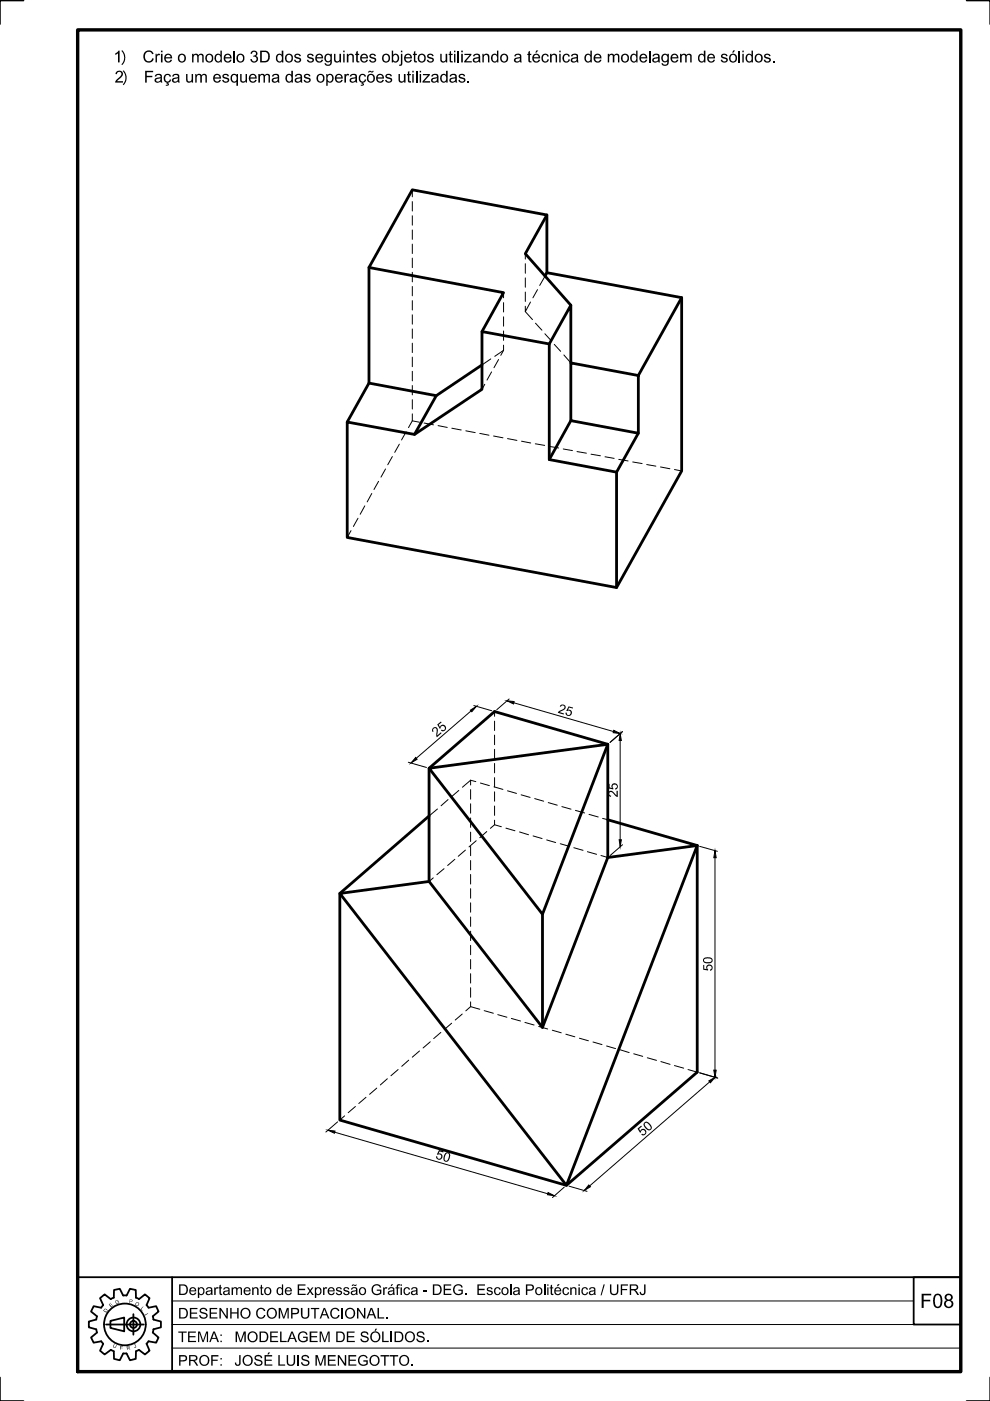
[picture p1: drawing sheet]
<svg xmlns="http://www.w3.org/2000/svg" width="210mm" height="297mm" viewBox="0 0 210 297" stroke-linecap="round" stroke-linejoin="round" font-family="sans-serif">
<!-- layer: Fol_Mrg_Ext -->
<path d="M5 .1h-5v5M204.9 .1h5v5M0 292v5h5M209.9 292v5h-5" fill="none" stroke="#000" stroke-width=".34"/>
<!-- layer: Fol_Mrg_Int -->
<path d="M16.5 6.3h187.2v284.5h-187.2z" fill="none" stroke="#000" stroke-width=".72"/>
<!-- layer: Ob_contorno -->
<g fill="none" stroke="#000" stroke-width=".59">
<path d="M78.2 56.7v24.5l-4.6 8.3M116 57.8l28.5 5.3v36.8l-13.8 24.7M116 45.6v12.2l-.4 .7M102.2 77.4l-9.7 6.5M116.5 72.9l-14.3-2.6v12.2l-14.3 9.6-14.3-2.6v24.4l57.1 10.7v-24.5l4.6-8.3M121 64.7l-9.6-10.9 4.6-8.2-28.6-5.4-9.2 16.5 28.6 5.3-4.6 8.3M121 76.9v-12.2l-4.5 8.2v24.5l14.2 2.7M121 76.9l14.3 2.7v12.2l-14.3-2.6zM144.5 63.1l-9.2 16.5M78.2 81.2l14.3 2.7-4.6 8.2M121 89.2l-4.5 8.2M91 173l-18.9 16.4v48.1l48 13.8 27.7-24v-48l-27.7 72-48-61.9 18.9-2.5 24 30.9 13.9-36"/>
<path d="M128.9 173.8l18.9 5.5-18.9 2.5M115 193.8l-24-30.9 37.9-5.1-13.9 36v24M128.9 181.8v-24l-24-6.9-13.9 12v24"/>
</g>
<!-- layer: Ob_oculta -->
<g fill="none" stroke="#000" stroke-width=".21">
<path d="M87.4 40.2v1.5M87.4 42.7v2M87.4 45.7v2M87.4 48.8v1.9M87.4 51.8v1.9M87.4 54.7v2.1M87.4 57.7v2.1M111.4 53.8v1.1M111.4 55.9v2M111.4 58.9v2M115.6 58.5l-1.2 2M87.4 60.7v2"/>
<path d="M87.4 63.7v2M87.4 66.7v2M87.4 69.8v1.9M87.4 72.8v1.9M87.4 75.7v2.1M87.4 78.7v2.1M104.1 76.1l-1.9 1.3M104.2 78.9l-.9 1.7M105.7 76.2l-1 1.8M106.8 62v1.1M106.8 64.2v2M106.8 67.2v2"/>
<path d="M106.8 70.2v2M106.8 73.2v1.1M106.8 74.3l-.6 1M106.8 74.3l-1.9 1.3M111.4 61.9v2M111.4 66.1l1.5 1.7M112.5 64l-1.1 2.1v-1.2M113.5 68.5l1.4 1.5M114 61.4l-1 1.7M115.5 70.8l1.4 1.4M117.5 73l1.4 1.5M119.5 75.3l1.5 1.6"/>
<path d="M81.7 99.4l-.9 1.8M83.2 96.8l-1 1.7M84.7 94.2l-1 1.7M86.1 91.6l-1 1.7M87.4 89.2l1.5 .3M87.4 89.2l-.8 1.5M87.4 81.7v2M87.4 84.7v2M87.4 87.7v1.5M89.9 89.7l2 .4M92.9 90.2l1.9 .4M95.8 90.8l2 .4"/>
<path d="M98.8 91.3l2 .4M101.7 91.9l2 .4M102.8 81.5l-.6 1M104.6 92.4l2 .4M107.6 93l2 .4M110.6 93.5l1.9 .4M113.5 94.1l2 .3M116.5 94.6l1.9 .4M119.4 95.2l2 .3M122.3 95.7l2 .4M125.3 96.3l2 .3M128.3 96.8l1.9 .4"/>
<path d="M131.2 97.4l2 .3M134.2 97.9l1.9 .4M137.1 98.5l2 .3M140 99l2 .4M143 99.6l1.5 .3M74.4 112.5l-.8 1.4M75.9 109.9l-1 1.7M77.3 107.3l-.9 1.7M78.8 104.6l-.9 1.8M80.3 102.1l-1 1.7M104.9 150.9v1M104.9 152.9v2"/>
<path d="M104.9 155.9v2M104.9 158.9v2M92.8 171.5l-1.8 1.5M95 169.5l-1.5 1.3M97.3 167.6l-1.5 1.3M99.8 165.4v1M99.8 167.4v2M99.8 170.4v2M99.8 173.4v2M99.8 176.4v2M99.8 179.4v2M99.8 165.4l-1.8 1.5"/>
<path d="M99.8 165.4l1.1 .3M101 178.3l-1.6 1.3M101.9 166l1.9 .6M103.2 176.3l-1.5 1.3M104.7 166.8l1.9 .6M104.9 161.9v2M104.9 164.9v2M104.9 167.9v2M104.9 170.9v2M104.9 173.9v1M104.9 174.9l-.9 .7M104.9 174.9l1.4 .4"/>
<path d="M107.3 175.6l1.9 .5M107.6 167.7l1.9 .5M110.2 176.4l1.9 .6M110.5 168.5l1.9 .6M113 177.2l1.9 .6M113.4 169.3l1.9 .6M115.9 178.1l1.9 .5M116.2 170.2l2 .5M118.8 178.9l1.9 .5M119.1 171l2 .6M121.7 179.7l1.9 .6M122 171.8l2 .6"/>
<path d="M124.9 172.7l1.9 .5M127.8 173.5l1.1 .3M91.9 186.1l-.9 .8M94.1 184.2l-1.5 1.2M96.4 182.2l-1.5 1.3M98.7 180.2l-1.5 1.4M99.8 182.4v2M99.8 185.4v2M99.8 188.4v2M99.8 191.4v2M99.8 194.4v2M99.8 197.4v2"/>
<path d="M124.5 180.6l2 .5M127.4 181.4l1.5 .4M93.5 218.9l-1.6 1.3M95.8 216.9l-1.6 1.4M98 215l-1.5 1.3M99.8 212.4v1l1.9 .6M99.8 200.4v2M99.8 203.4v2M99.8 206.4v2M99.8 209.4v2M99.8 213.4l-1 .9M102.7 214.3l1.9 .5"/>
<path d="M105.5 215.1l2 .6M108.4 215.9l2 .6M111.3 216.8l1.9 .5M114.2 217.6l1.9 .6M117.1 218.4l1.9 .6M120 219.3l1.9 .5M73.1 236.6l-1 .9M75.4 234.6l-1.6 1.3M77.6 232.6l-1.5 1.4M79.9 230.7l-1.5 1.3M82.1 228.7l-1.5 1.3M84.4 226.8l-1.5 1.3"/>
<path d="M86.7 224.8l-1.5 1.3M88.9 222.8l-1.5 1.3M91.2 220.9l-1.5 1.3M122.9 220.1l1.9 .6M125.7 220.9l1.9 .6M128.6 221.8l1.9 .5M131.5 222.6l1.9 .6M134.4 223.4l1.9 .6M137.2 224.3l2 .5M140.1 225.1l2 .6M143 225.9l1.9 .6M145.9 226.8l1.9 .5"/>
</g>
<!-- layer: Ob_cota -->
<g fill="none" stroke="#000" stroke-width=".21">
<path d="M99.9 150.7l-11.6 10.1M100.5 149.6l3.8 1.1M107.9 148.2l-2.6 2.3M108.9 149l21.1 6.1M131.5 157v21M132 155.1l-2.7 2.3M86.6 161.6l3.8 1.1M132 179.1l-2.6 2.3M148.3 179.4l3.8 1.1M151.6 181.8v45.1M71.6 237.9l-2.5 2.1M148.3 227.4l3.8 1.1"/>
<path d="M148.4 227.5l3.8 1.1M150.5 229.4l-25.5 22M71 240.1l45.1 13M119.6 251.7l-2.5 2.2M120.6 251.5l3.9 1.1"/>
</g>
<path d="M99.7 150.6l1.3-.8-1 1.1zM107.5 148.6l1.5 .1-.1 .6zM130.1 154.8l1.4 .7-1.5-.2zM131.5 155.5l.2 1.5h-.4zM88.1 160.6l.3 .4-1.2 .7zM131.3 178h.4l-.2 1.5zM151.6 180.4l.2 1.4h-.5zM69.6 239.6l1.4 .2-.1 .5zM150.3 229.2l1.3-.8-1 1.2zM151.3 226.9h.5l-.2 1.5zM116.2 252.8l1.4 .7-1.5-.2zM124.8 251.2l.4 .4-1.3 .8z" fill="#000" stroke="#000" stroke-width=".21"/>
<g fill="#000">
<path d="M92.7 153.6l.8-.6 .1 .1-.6 .6 .3 .5 .2-.4 .2-.1 .7 .2 .2 .3-.2 .6-.6 .3-.3-.2 .2-.2 .4 .1 .2-.2v-.4l-.2-.2a.43 .43 0 0 0-.5 0 .43 .43 0 0 0-.2 .4l-.1 .1zM91.7 154.5l.4-.3h.4l.3 .2-.1 1.5 .8-.6 .1 .1-1 .9-.1-.2 .1-1.4a.38 .38 0 0 0-.6-.3 .38 .38 0 0 0-.1 .7l-.2 .1-.1-.2zM118.8 149.5l.7-.1 .4 .4v.3l-.3 .4-.9 .5 .9 .3-.1 .2-1.3-.4 .3-.3 .9-.5a.38 .38 0 0 0 .1-.6 .38 .38 0 0 0-.6 .1h-.2zM120.6 149.8l.9 .2v.2l-.9-.2-.2 .5h.5l.3 .3v.7l-.3 .3h-.5l-.4-.3-.1-.4h.3l.1 .4a.43 .43 0 0 0 .6-.1 .43 .43 0 0 0 0-.5 .43 .43 0 0 0-.6-.1l-.2-.1zM129 166.2h.2v.7l.6 .2-.2-.3 .2-.5 .4-.2h.4l.4 .4-.1 .6-.5 .3v-.2l.4-.3v-.2l-.3-.3h-.4l-.2 .2 .1 .8-1-.2zM129 167.9l.2-.2h.5l1 .9v-.9h.3v1.3l-.5-.2-.9-.9-.3 .1-.1 .2v.3l.4 .2-.1 .2h-.3l-.3-.5zM149.1 204.6h.2v.8l.6 .1-.2-.5 .5-.5 .6 .1 .3 .4v.4l-.2 .3-.4 .1v-.2l.4-.3v-.3l-.2-.2h-.5l-.3 .3 .2 .7-1-.2zM135.2 239.3l.7-.6 .2 .1-.6 .5 .3 .5 .4-.5h.4l.3 .3 .1 .6-.2 .4-.4 .1-.4-.1 .1-.2h.1a.44 .44 0 0 0 .6-.3 .44 .44 0 0 0-.5-.5 .44 .44 0 0 0-.4 .5l-.2 .1zM93.1 243.8l1 .3-.1 .2-.8-.2-.2 .5h.5l.3 .4-.1 .6-.4 .3-.6-.1-.2-.4v-.3l.2 .1 .1 .4 .2 .1 .5-.3 .1-.3-.2-.3h-.8z"/>
<path d="M149.1 203.3l.5-.3h1.1l.3 .3 .1 .5-.4 .4h-1.2l-.4-.4zM149.4 203.3l-.1 .1a.65 .65 0 0 0 1 .6l.6-.2-.2-.5-.5-.1z"/>
<path d="M136.6 238l.6-.2 .7 .6 .3 .6-.3 .6h-.6l-.6-.5-.3-.6zM136.8 238.1l-.1 .4 .7 .8a.39 .39 0 0 0 .6-.1 .39 .39 0 0 0-.2-.5l-.6-.6z"/>
<path d="M94.4 244.5l.5-.2 .5 .4-.1 .9-.5 .7-.5-.1-.3-.3 .1-.8zM94.7 244.5l-.4 .7v.6a.46 .46 0 0 0 .5 .2 .46 .46 0 0 0 .3-.5l.1-.8z"/>
</g>
<!-- layer: Fol_Txt -->
<g fill="#000">
<path d="M24.4 11.3l.7-.6h.3v2.5h-.4v-1.9l-.5 .3zM25.7 10.8l.3-.1 .2 .2 .4 1.2-.1 .9-.5 .8-.3-.1 .5-.8 .1-.8-.2-.9zM24.6 15.4l.6-.4h.4l.4 .3 .1 .3-.1 .5-1.2 1.1h1.3v.3h-1.7l.2-.5 1.1-1.2v-.3l-.2-.2h-.5l-.2 .4h-.3zM26.2 14.9l.6 1.2v.9l-.6 1.1-.2-.2 .6-1.1-.1-.9-.5-.8zM30.8 15h1.7v.3h-1.4v.8h1.2v.3h-1.2v1.1h-.3zM30.6 11.1l.7-.4h.5l.5 .3 .3 .4-.4 .1-.3-.5h-.6l-.4 .2-.2 .5 .1 .7 .4 .5h.7l.4-.6 .3 .1-.3 .7-1 .2-.6-.3-.3-.7v-.8zM33 11.4h.2v.3l.4-.3h.3l-.1 .4a.4 .4 0 0 0-.4 0 .4 .4 0 0 0-.1 .5v.9h-.3zM34.8 16l.5-.4 .6 .1 .3 .3 .1 .2-.4 .1-.2-.4-.6 .2v.8l.3 .4a.45 .45 0 0 0 .6-.5l.3 .1-.1 .4-.6 .3a.36 .36 0 0 1 .2 .5 .36 .36 0 0 1-.6 .1v-.2l.4-.1-.3-.1v-.3l-.5-.4-.1-.8zM39.5 15.7h.3v1.1a.46 .46 0 0 0 .5 .5 .46 .46 0 0 0 .3-.6v-1h.3v1.8h-.3v-.3l-.4 .4-.5-.2-.2-.4zM40.7 11.4h.3v.3l.4-.3 .5 .1a.19 .19 0 0 0 .1 .2 .19 .19 0 0 0 .2-.2l.3-.1 .6 .1 .1 .3v1.4h-.3v-1.1a.38 .38 0 0 0-.4-.5 .38 .38 0 0 0-.4 .5v1.1h-.3v-1.2a.42 .42 0 0 0-.6-.3 .42 .42 0 0 0-.2 .6v.9h-.3zM41.4 15.7h.3v.2l.3-.3 .5 .1a.27 .27 0 0 0 .3 .2 .27 .27 0 0 0 .3-.2l.4-.1 .3 .3 .1 1.6h-.3v-1.3l-.2-.3h-.4l-.2 .3v1.3h-.3v-1.2a.4 .4 0 0 0-.6-.3 .4 .4 0 0 0-.2 .5v1h-.3zM47.2 15.9l.4-.3h.4l.3 .1 .3 .5h-.4v-.2l-.3-.1a.26 .26 0 0 0-.4 .2 .26 .26 0 0 0 .3 .3l.8 .3-.1 .6-.7 .3-.4-.1-.3-.4v-.1l.3-.1 .2 .4h.4a.26 .26 0 0 0 .3-.2 .26 .26 0 0 0-.3-.3l-.8-.4z"/>
<path d="M50.9 15.7h.3v1a.44 .44 0 0 0 .5 .6 .44 .44 0 0 0 .4-.6v-1h.3v1.8h-.3v-.3l-.5 .4-.5-.2-.2-.3zM53.3 11l.3-.3h.5l.5 .5v.4l-.4 .3 .4 .2 .1 .4-.1 .5-.4 .2h-.8l-.3-.6 .3-.1 .1 .3 .3 .2 .5-.1 .1-.3-.1-.5h-.6v-.3l.5-.2 .1-.4-.2-.2h-.4l-.3 .4h-.3zM54.8 15.7h.3v.2l.3-.3 .5 .1a.28 .28 0 0 0 .3 .2 .28 .28 0 0 0 .2-.2l.5-.1 .3 .4v1.5h-.3v-1.1a.4 .4 0 0 0-.4-.5 .4 .4 0 0 0-.3 .6v1h-.3l-.1-1.5-.1-.1-.4 .1-.2 .2v1.3h-.3zM62.4 11.7l.3-.3h.5l.4 .1 .2 .4h-.3l-.3-.3a.27 .27 0 0 0-.4 .1 .27 .27 0 0 0 .1 .4l.9 .3v.6l-.3 .2-.6 .1-.3-.1-.2-.4v-.1l.3-.1 .1 .3 .4 .1a.29 .29 0 0 0 .3-.3 .29 .29 0 0 0-.4-.2l-.6-.3zM64.6 15.8l.3-.2 .6 .1 .3 .5h-.3l-.3-.3a.28 .28 0 0 0-.5 .2 .28 .28 0 0 0 .4 .3l.7 .3-.1 .6-.7 .3-.4-.2-.2-.3v-.1l.3-.1 .1 .3 .4 .1a.31 .31 0 0 0 .4-.4 .31 .31 0 0 0-.4-.2l-.7-.3zM65.2 11.6l.2-.2h.6l.3 .1 .2 .4h-.3l-.2-.2-.2-.1a.28 .28 0 0 0-.4 .3 .28 .28 0 0 0 .4 .2l.7 .3v.6l-.5 .3-.5-.1-.4-.4 .3-.2a.41 .41 0 0 0 .4 .4 .41 .41 0 0 0 .4-.4l-.9-.3-.2-.3zM70.8 11.4h.3v1.3l.4 .3 .5-.3v-1.3h.3v1.8h-.3v-.2l-.3 .2-.4 .1-.4-.3zM73 15.7h.3v.2l.3-.3 .4 .1-.1 .3a.42 .42 0 0 0-.5 .5v1h-.4zM73.5 11.4h.3v.3l.5-.3 .5 .1 .2 .3v1.4h-.3v-1.2a.44 .44 0 0 0-.5-.3 .44 .44 0 0 0-.3 .6v.9h-.4zM75.5 11l.4-.2v.6h.3v.3h-.3v1.2h.3v.3h-.5l-.2-.3v-1.2h-.2v-.3h.2zM76.2 16l.5-.4 .6 .1 .3 .3v.2l-.3 .1-.3-.4h-.3l-.3 .3v.6l.2 .4 .4 .1 .2-.1 .1-.4 .3 .1-.3 .5-.4 .2a.3 .3 0 0 1 .3 .4 .3 .3 0 0 1-.5 .2h-.2v-.2h.3l.1-.2h-.3l.1-.3-.3-.1-.3-.5zM78.4 11.6l.3-.2h.5l.3 .1 .2 .4h-.3l-.3-.3a.27 .27 0 0 0-.4 .1 .27 .27 0 0 0 .2 .4l.5 .1 .4 .3-.1 .5-.5 .3-.7-.1-.2-.5 .3-.1 .1 .3 .3 .1a.33 .33 0 0 0 .5-.3 .33 .33 0 0 0-.5-.3l-.6-.2z"/>
<path d="M81.8 15.8l.4-.2 .6 .1 .3 .5h-.3l-.3-.3a.28 .28 0 0 0-.5 .2 .28 .28 0 0 0 .4 .3l.7 .3-.1 .6-.7 .3-.4-.2-.2-.3v-.1l.3-.1 .2 .4h.3a.31 .31 0 0 0 .3-.3 .31 .31 0 0 0-.4-.3l-.6-.2-.1-.4zM84.5 15.7h.3v1.1a.44 .44 0 0 0 .5 .5 .44 .44 0 0 0 .3-.6v-1h.4v1.8h-.3v-.3l-.4 .3h-.5l-.3-.5zM86.5 15.2l.3-.1v.6h.3v.2h-.3v1.2l.3 .1 .1 .3h-.2a.42 .42 0 0 1-.5-.5v-1.1h-.2v-.2h.2zM87.8 11l.3-.2v.6h.3v.3h-.3v1.1v.1h.3v.3h-.2a.39 .39 0 0 1-.4-.1 .39 .39 0 0 1 0-.4v-1h-.3v-.3h.3zM89.7 15.7h1.4v.2l-1.1 1.4 1.2-.1v.3h-1.6v-.2l1.1-1.4h-1zM90.6 11.6l.3-.2h.5l.3 .1 .2 .4h-.2l-.4-.3a.26 .26 0 0 0-.4 .1 .26 .26 0 0 0 .2 .4l.8 .3v.6l-.3 .2-.5 .1-.3-.1-.3-.4v-.1l.3-.1 .3 .4h.4a.28 .28 0 0 0 .2-.4 .28 .28 0 0 0-.4-.1l-.7-.4zM93.3 11.4h.3v1.3l.4 .3 .5-.3v-1.3h.3v1.8h-.3v-.2l-.3 .2-.4 .1-.4-.3zM95.3 11l.3-.2v.6h.4v.3h-.4v1.2h.4v.3h-.2a.39 .39 0 0 1-.4-.1 .39 .39 0 0 1-.1-.4v-1h-.2v-.3h.2zM97.4 15.8l.3-.2 .6 .1 .3 .5h-.3v-.2l-.3-.1a.27 .27 0 0 0-.5 .2 .27 .27 0 0 0 .4 .3l.7 .3v.6l-.8 .3-.3-.1-.3-.4v-.1l.3-.1 .1 .3 .4 .1a.32 .32 0 0 0 .3-.4 .32 .32 0 0 0-.4-.2l-.6-.3zM99.1 17.1h.4v.4h-.4zM98.5 11.4h1.4v.2l-1.1 1.4h1.2v.2h-1.6v-.2l1.2-1.3h-1.1zM102.3 11.4h.2v.3l.5-.3h.4l.3 .2 .1 1.6h-.3l-.1-1.3-.3-.3-.5 .3v1.3h-.3z"/>
<path d="M112 11l.4-.2v.6h.2v.3h-.2v1.2h.2l.1 .3h-.3a.41 .41 0 0 1-.4-.5v-1h-.2v-.3h.2zM115 11.7l.5-.3 .5 .1 .2 .2 .1 .3h-.3l-.1-.3h-.5l-.3 .4v.6l.4 .3h.4l.2-.4h.3l-.3 .6-.7 .1-.4-.2-.2-.5zM116.6 11.4h.3v.3l.4-.3 .6 .1 .2 .3v1.4h-.3v-1.2a.44 .44 0 0 0-.5-.3 .44 .44 0 0 0-.3 .6v.9h-.4zM119.5 11.6l.5-.2h.4l.4 .5-.3 .1a.52 .52 0 0 0-.7-.3 .52 .52 0 0 0-.2 .7l.1 .4 .2 .2a.41 .41 0 0 0 .5 0 .41 .41 0 0 0 .1-.4h.3v.2l-.4 .4h-.8l-.3-.7zM128.9 11.4h.3v.3l.4-.3 .4 .1a.19 .19 0 0 0 .2 .2 .19 .19 0 0 0 .2-.2l.5-.1 .3 .2 .1 1.6h-.3v-1.1a.38 .38 0 0 0-.4-.5 .38 .38 0 0 0-.3 .5v1.1h-.4v-1.2a.41 .41 0 0 0-.5-.3 .41 .41 0 0 0-.2 .6v.9h-.3zM144.2 11.4h.3v.3l.2-.3h.4l.4 .3 .5-.3 .5 .1 .1 .2v1.5h-.3v-1.1a.39 .39 0 0 0-.4-.4 .39 .39 0 0 0-.3 .5v1h-.3v-1.1a.37 .37 0 0 0-.3-.5 .37 .37 0 0 0-.4 .3l-.1 1.3h-.3zM152.9 11.7l.3-.3h.5l.4 .1 .2 .4h-.3l-.4-.3a.26 .26 0 0 0-.4 .1 .26 .26 0 0 0 .3 .4l.8 .3-.1 .6-.3 .2-.5 .1-.3-.1-.3-.4v-.1l.3-.1 .1 .3 .5 .1a.29 .29 0 0 0 .3-.3 .29 .29 0 0 0-.4-.2l-.7-.4zM162.2 11.5l.8-.1 .4 .5h-.3l-.2-.2-.2-.1a.3 .3 0 0 0-.4 .3 .3 .3 0 0 0 .5 .2l.5 .3 .1 .4-.2 .4-.7 .1-.3-.1-.3-.5 .4-.1v.3l.3 .1a.32 .32 0 0 0 .5-.2 .32 .32 0 0 0-.4-.4l-.6-.2-.1-.3zM163.9 12.9h.4v.3h-.4z"/>
<path d="M32.9 15.9l.5-.3h.5l.4 .3 .1 1.5-.3 .1-.1-.2-.5 .3-.5-.1-.2-.3 .1-.5 .9-.3a.28 .28 0 0 0 .2-.4 .28 .28 0 0 0-.4-.1h-.3l-.2 .3h-.3zM33.2 16.8a.38 .38 0 0 0 .2 .5 .38 .38 0 0 0 .5-.2l.1-.1a.21 .21 0 0 0 0-.3 .21 .21 0 0 0-.3 0z"/>
<path d="M34.1 11.4h.4v1.8h-.4zM34.1 10.7h.4v.4h-.4z"/>
<path d="M35 11.7l.5-.3 .7 .2 .3 .8h-1.4l.2 .5 .3 .1 .4-.1 .2-.3 .3 .1-.3 .4-.7 .2-.5-.4-.2-.5zM35.3 11.8l-.2 .3h1.1l-.3-.4z"/>
<path d="M36.6 15.9l.5-.3 .8 .2 .2 1.6-.3 .1-.1-.2-.5 .3-.5-.1-.3-.4 .2-.4 .9-.3a.29 .29 0 0 0 .2-.4 .29 .29 0 0 0-.4-.1h-.3l-.2 .3h-.3zM36.9 16.8a.4 .4 0 0 0 .2 .5 .4 .4 0 0 0 .5-.3l.1-.4z"/>
<path d="M37.7 12.3a.92 .92 0 0 1 1.8 0 .92 .92 0 0 1-1.8 0zM38.3 11.7l-.2 .3v.6l.2 .3 .4 .1 .4-.4v-.6l-.4-.4z"/>
<path d="M43.5 12.3a.92 .92 0 0 1 1.8 0 .92 .92 0 0 1-1.8 0zM44 11.8l-.1 .3v.6l.3 .3h.3l.4-.3v-.7l-.4-.4z"/>
<path d="M45.3 16l.5-.4 .7 .2 .3 .4 .1 .5h-1.4v.1l.5 .5 .4-.1 .1-.3 .4 .1-.2 .3-.6 .3-.5-.2-.4-.7zM45.8 15.9l-.3 .5h1l-.1-.4z"/>
<path d="M45.8 11.5l.6-.1 .3 .2v-.9h.3v2.5h-.2v-.2l-.3 .2-.4 .1-.5-.4-.1-.7zM45.9 11.8l-.1 .9 .3 .3h.4l.3-.5-.1-.6-.3-.3z"/>
<path d="M47.6 11.7l.5-.3 .7 .1 .2 .3 .1 .6h-1.3v.2l.4 .4 .4-.1 .2-.3 .3 .1-.1 .3-.5 .3-.7-.1-.4-.8zM47.9 11.8l-.1 .3h1l-.3-.4z"/>
<path d="M49 15.9l.4-.3h.4l.3 .3 .1-.2h.3v2.5h-.4v-.9l-.5 .3-.6-.5-.1-.5zM49.5 15.9l-.3 .4v.5l.1 .3 .4 .2 .4-.3 .1-.6-.3-.5z"/>
<path d="M50.1 12.3a.93 .93 0 0 1 1.8 0 .93 .93 0 0 1-1.8 0zM50.6 11.8l-.1 .3v.6l.3 .3h.3l.4-.3v-.7l-.4-.4z"/>
<path d="M52.9 16l.5-.4 .7 .2 .3 .4v.5h-1.3v.2l.5 .4 .3-.1 .2-.3 .3 .1v.2l-.5 .3-.8-.1-.4-.7zM53.3 15.9l-.2 .5h1l-.2-.4z"/>
<path d="M55.2 10.7h1.2l.6 .5 .2 .3v.9l-.5 .7-1.5 .1zM55.5 11v1.9h1l.4-.6-.1-.9-.5-.4z"/>
<path d="M57.7 15.9l.6-.3h.5l.3 .3 .2 1.6h-.3l-.1-.2-.6 .3-.6-.3v-.6l.2-.2 .7-.1a.26 .26 0 0 0 .3-.2 .26 .26 0 0 0-.3-.3h-.5l-.1 .3h-.3zM58.1 16.7l-.1 .1a.39 .39 0 0 0 .3 .5 .39 .39 0 0 0 .5-.3 .23 .23 0 0 0 .1-.4 .23 .23 0 0 0-.4 .1z"/>
<path d="M58.8 11.5l.6-.1 .3 .2v-.9h.4v2.5h-.3v-.2l-.3 .2-.4 .1-.5-.4-.1-.9zM59.1 11.7l-.3 .4v.5l.2 .3 .4 .1 .3-.3 .1-.6-.3-.4z"/>
<path d="M60.4 12.3a.91 .91 0 0 1 1.8 0 .91 .91 0 0 1-1.8 0zM60.9 11.8l-.2 .3 .1 .6 .3 .3h.3l.4-.3v-.7l-.4-.4z"/>
<path d="M60.7 15.9l.4-.3h.4l.3 .3v-.9h.3v2.5h-.3v-.2l-.6 .3-.5-.4-.2-.5zM61.1 15.9l-.2 .3-.1 .6 .2 .4 .4 .1 .4-.3v-.6l-.2-.5z"/>
<path d="M62.6 16l.5-.4 .8 .2 .2 .4v1.3h-.3v-.2l-.6 .3-.4-.1-.3-.2v-.5l.2-.2 .8-.2a.29 .29 0 0 0 .2-.4 .29 .29 0 0 0-.5-.1h-.2l-.2 .3h-.3zM62.9 16.7a.38 .38 0 0 0 .2 .6 .38 .38 0 0 0 .5-.2l.1-.1a.24 .24 0 0 0 0-.3 .24 .24 0 0 0-.3 0z"/>
<path d="M67.1 16.6a.92 .92 0 0 1 1.8 0 .92 .92 0 0 1-1.8 0zM67.6 16l-.2 .3 .1 .7 .2 .3h.5l.3-.5v-.6l-.4-.3z"/>
<path d="M67.1 11.6l.7-.2 .6 .3 .1 .7h-1.4l.2 .4 .3 .2h.3l.3-.4 .3 .1-.2 .4-.8 .2-.5-.3-.2-.9zM67.4 11.7l-.2 .4h1l-.2-.4z"/>
<path d="M69.2 15.7h.2v.2l.4-.3 .5 .1 .2 .2 .2 .5v.7l-.4 .4-.4 .1-.4-.3v.9h-.3zM69.7 15.9l-.3 .6 .1 .5a.53 .53 0 0 0 .8 .1 .53 .53 0 0 0 .1-.7l-.3-.5z"/>
<path d="M69 11.6l.4-.2 .7 .2v-.2h.3v2l-.2 .3-.4 .3h-.5l-.3-.2-.2-.4 .7 .3a.55 .55 0 0 0 .6-.7l-.4 .2-.7-.1-.3-.7zM69.3 11.8l-.2 .3v.6l.2 .2 .4 .1 .4-.4-.1-.7-.3-.3z"/>
<path d="M71.2 16l.4-.4 .8 .2 .2 .4 .1 .5h-1.4v.2l.5 .4 .4-.1 .1-.3 .4 .1-.1 .2-.4 .3-.8-.1-.4-.7zM71.6 15.9l-.3 .5h1l-.1-.4z"/>
<path d="M72.8 11.4h.3v1.8h-.3zM72.8 10.7h.3v.4h-.3z"/>
<path d="M74.2 16l.6-.4 .7 .1 .2 .4 .1 1.4h-.4v-.2l-.6 .3-.6-.3-.1-.5 .2-.2 .8-.2a.28 .28 0 0 0 .2-.4 .28 .28 0 0 0-.4-.1h-.3l-.1 .3h-.3zM74.5 16.9a.46 .46 0 0 0 .5 .4 .46 .46 0 0 0 .4-.6v-.1z"/>
<path d="M76.6 11.6l.3-.2h.4l.6 .3 .1 .7h-1.3l.1 .4 .3 .2h.4l.2-.4 .3 .1-.3 .5-.7 .1-.5-.4-.1-.8zM76.9 11.7l-.2 .4h1l-.2-.4z"/>
<path d="M78 15.9l.4-.3h.5l.5 .4 .1 .7-.3 .6-.7 .3-.6-.4-.1-1zM78.4 15.9l-.3 .5v.6l.3 .3h.5l.3-.5-.1-.6-.3-.3zM78.2 15.1h.8l.2-.1-.2 .4h-.2a.27 .27 0 0 0-.3-.2 .27 .27 0 0 0-.2 .2h-.2z"/>
<path d="M79.9 15.9l.5-.3 .5 .1 .3 .2 .2 .8h-1.3l.1 .4 .3 .2 .4-.1 .2-.3 .3 .1-.3 .4-.6 .2-.6-.3-.1-.4zM80.3 16l-.2 .4h1l-.2-.5z"/>
<path d="M81.2 11.7l.2-.2 .6-.1 .6 .4 .1 .5-.2 .8-.8 .2-.5-.3-.2-.6zM81.4 11.8l-.1 .3 .1 .8 .3 .1 .5-.1 .2-.3-.1-.7-.3-.3z"/>
<path d="M83.1 10.7h.3v.9l.6-.2 .5 .4 .1 .9-.5 .5-.4 .1-.3-.3v.2h-.3zM83.6 11.7l-.2 .4v.5l.2 .3a.66 .66 0 0 0 .7-.3 .66 .66 0 0 0-.1-.8l-.3-.2z"/>
<path d="M85 11.4h.3v2.2l-.3 .4h-.4l.1-.3h.2l.1-.2zM85 10.7h.3v.4h-.3z"/>
<path d="M85.9 11.6l.8-.2 .5 .3 .1 .7h-1.3l.1 .4 .3 .2h.4l.2-.4 .3 .1-.3 .5-.6 .1-.6-.4-.1-.8zM86.2 11.7l-.2 .4h1l-.2-.4z"/>
<path d="M87.4 15.7h.3v1.8h-.3zM87.4 15h.3v.4h-.3z"/>
<path d="M89 15.7h.3v1.8h-.3zM89 15h.3v.4h-.3z"/>
<path d="M88.5 12.3a.93 .93 0 0 1 1.8 0 .93 .93 0 0 1-1.8 0zM89 11.8l-.1 .3 .1 .7 .3 .2 .4-.1 .3-.4-.1-.6-.4-.3z"/>
<path d="M91.5 16l.5-.4 .8 .1 .2 .4v1.4h-.2l-.1-.2-.6 .3-.5-.2-.2-.2v-.5l.4-.2 .9-.1v-.2l-.3-.3h-.5l-.2 .3h-.3zM91.9 16.7a.38 .38 0 0 0 .1 .6 .38 .38 0 0 0 .5-.2l.1-.1a.22 .22 0 0 0 .1-.3 .22 .22 0 0 0-.3 0z"/>
<path d="M93.5 15.9l.4-.3h.4l.3 .3v-.9h.3v2.5h-.3v-.2l-.6 .3-.5-.4-.2-.5zM93.9 15.9l-.3 .4 .2 .8a.54 .54 0 0 0 .7 0 .54 .54 0 0 0 .1-.7l-.2-.5z"/>
<path d="M96.3 11.4h.3v1.8h-.3zM96.3 10.7h.3v.4h-.3z"/>
<path d="M95.5 15.9l.4-.3h.5l.3 .2 .2 1.7h-.3v-.2l-.6 .3-.5-.1-.3-.5 .2-.3 .9-.3a.28 .28 0 0 0 .2-.4 .28 .28 0 0 0-.4-.1l-.4 .1-.1 .2h-.3zM95.6 16.9a.42 .42 0 0 0 .3 .4 .42 .42 0 0 0 .5-.2v-.1a.23 .23 0 0 0 .1-.3 .23 .23 0 0 0-.3 0z"/>
<path d="M97.8 11.4h.3v1.8h-.3zM97.8 10.7h.3v.4h-.3z"/>
<path d="M100.4 11.7l.5-.3 .8 .2 .2 1.6h-.3l-.1-.2-.5 .3-.5-.1-.3-.3 .1-.4 .2-.2 .7-.2a.29 .29 0 0 0 .3-.4 .29 .29 0 0 0-.5-.1l-.3 .1-.1 .3-.3-.1zM100.6 12.6a.39 .39 0 0 0 .2 .5 .39 .39 0 0 0 .5-.2l.2-.6z"/>
<path d="M104.3 11.7l.4-.3h.5l.2 .2v-.9h.3v2.5h-.3v-.2l-.4 .3-.7-.3-.2-.5zM104.6 11.8l-.1 .9 .3 .3h.4l.2-.5v-.5l-.4-.4z"/>
<path d="M106 12.3a.93 .93 0 0 1 1.8 0 .93 .93 0 0 1-1.8 0zM106.6 11.7l-.2 .3v.6l.4 .4h.3l.3-.5v-.6l-.4-.3z"/>
<path d="M109.2 11.6l.5-.2 .7 .2 .2 1.6h-.3l-.1-.2-.4 .3-.7-.1-.1-.3 .1-.6 .9-.2a.28 .28 0 0 0 .2-.3 .28 .28 0 0 0-.4-.2l-.3 .1-.2 .3-.3-.1zM109.3 12.6a.43 .43 0 0 0 .4 .5 .43 .43 0 0 0 .5-.4 .23 .23 0 0 0-.1-.4 .23 .23 0 0 0-.3 .1z"/>
<path d="M113.1 11.6l.7-.2 .5 .3 .2 .7h-1.3l.1 .4 .3 .2h.4l.2-.4 .3 .1-.3 .5-.7 .1-.5-.4-.1-.8zM113.5 11.7l-.3 .4h1l-.2-.4zM113.7 10.7h.4l-.4 .5h-.2z"/>
<path d="M118.6 11.4h.3v1.8h-.3zM118.6 10.7h.3v.4h-.3z"/>
<path d="M121.2 11.6l.9-.2 .4 .2 .2 1.6h-.4v-.2l-.5 .3-.6-.1-.2-.4 .1-.3 .2-.2 .7-.2a.28 .28 0 0 0 .2-.3 .28 .28 0 0 0-.4-.2l-.3 .1-.1 .3-.3-.1zM121.5 12.5a.38 .38 0 0 0 .1 .5 .38 .38 0 0 0 .5-.1l.2-.6z"/>
<path d="M124 11.7l.5-.3 .7 .2v-.9h.3v2.5h-.3v-.2l-.4 .3-.7-.3-.2-.4zM124.5 11.7l-.3 .3v.6a.53 .53 0 0 0 .8 .4 .53 .53 0 0 0 .2-.8l-.3-.5z"/>
<path d="M126.1 11.6l.5-.2 .7 .2 .3 .8h-1.4l.1 .4 .3 .2 .4-.1 .2-.3 .3 .1-.2 .4-.4 .2-.8-.2-.2-.5zM126.4 11.7l-.2 .4h1l-.2-.4z"/>
<path d="M131.6 12.3a.92 .92 0 0 1 1.8 0 .92 .92 0 0 1-1.8 0zM132.2 11.8l-.2 .3v.6l.4 .3h.3l.4-.5-.1-.5-.4-.4z"/>
<path d="M133.8 11.7l.4-.3h.5l.2 .2v-.9h.3v2.5h-.3v-.2l-.2 .2-.5 .1-.5-.4-.1-.8zM134.1 11.7l-.2 .3 .1 .7 .2 .3h.5l.2-.5v-.5l-.4-.4z"/>
<path d="M135.7 11.7l.6-.3 .7 .2 .2 .8h-1.3l.1 .4 .3 .2 .4-.1 .2-.3 .3 .1-.2 .4-.8 .2-.5-.4-.1-.5zM136 11.8l-.1 .3h1l-.2-.4-.2-.1z"/>
<path d="M138.5 11.6l.9-.2 .4 .3 .2 1.5h-.4v-.2l-.5 .3-.7-.1-.1-.4v-.3l.3-.2 .7-.2a.28 .28 0 0 0 .2-.3 .28 .28 0 0 0-.4-.2l-.3 .1-.2 .3-.3-.1zM138.7 12.5a.38 .38 0 0 0 .2 .5 .38 .38 0 0 0 .5-.1l.1-.6z"/>
<path d="M140.4 11.6l.5-.2h.4l.2 .2v-.2h.3v1.8l-.3 .7-.8 .1-.4-.4v-.2h.3l.2 .3h.4l.3-.3v-.4l-.2 .2h-.5l-.4-.3-.2-.8zM140.8 11.7l-.3 .3v.6l.3 .3 .3 .1 .4-.3v-.6l-.4-.5z"/>
<path d="M142.3 11.7l.6-.3 .7 .2 .2 .8h-1.3l.1 .5 .3 .1 .4-.1 .2-.3 .3 .1-.2 .4-.8 .2-.5-.4-.1-.4zM142.6 11.8l-.1 .3h1l-.2-.4-.2-.1z"/>
<path d="M148.3 11.5l.5-.1 .4 .2v-.9h.4v2.5h-.3v-.2l-.3 .2-.4 .1-.5-.4-.1-.9zM148.5 11.7l-.2 .4v.6l.4 .3h.3l.3-.4-.1-.6-.2-.3z"/>
<path d="M150.2 11.6l.3-.2h.4l.5 .3 .2 .7h-1.4l.2 .4 .3 .2h.3l.3-.4 .3 .1-.3 .5-.7 .1-.5-.4-.2-.8zM150.5 11.7l-.2 .4h1l-.2-.4z"/>
<path d="M154.7 11.7l.3-.2 .6-.1 .6 .4 .1 .8-.4 .6-.7 .1-.5-.3-.1-.6zM155.1 11.8l-.2 .3v.6l.4 .3h.3l.3-.3v-.7l-.4-.4zM155.4 10.7h.5l-.4 .5h-.3z"/>
<path d="M157.4 11.4h.3v1.8h-.3zM157.4 10.7h.3v.4h-.3z"/>
<path d="M158.2 11.7l.5-.3 .6 .2v-.9h.3v2.5h-.3v-.2l-.3 .3-.7-.3-.2-.4zM158.6 11.7l-.2 .5v.4l.3 .4h.3l.3-.3v-.7l-.2-.3z"/>
<path d="M160.1 11.7l.6-.3 .7 .1 .3 .6-.2 .9-.5 .3-.6-.1-.4-.6zM160.6 11.7l-.2 .3v.6l.2 .3 .4 .1 .3-.3 .1-.7-.4-.4z"/>
</g>
<path d="M49.6 10.7v2.5M88.3 15v2.5M97.2 10.7v2.5M137.8 10.7v2.5M156.8 10.7v2.5" fill="none" stroke="#000" stroke-width=".3"/>
<!-- layer: Fol_Car_040 -->
<path d="M16.5 270.8h187.2v20h-187.2zM36.5 270.8v20M193.7 270.8h10v10h-10z" fill="none" stroke="#000" stroke-width=".38"/>
<!-- layer: Fol_Car_015 -->
<path d="M36.5 275.8h157.2M36.5 285.8h167.2M36.5 280.8h157.2" fill="none" stroke="#000" stroke-width=".21"/>
<!-- layer: Fol_Car_Txt -->
<g fill="#000">
<path d="M23.1 276.6l.4-.4-.3 .4 .2 .2 .3-.3-.3 .3 .2 .2 .4-.2-.4 .4zM24.5 275.7l.5-.1v.2a.29 .29 0 0 0-.4 .1 .29 .29 0 0 0 .1 .4 .29 .29 0 0 0 .4-.1v-.2h-.3l.3-.1 .2 .2-.2 .2h-.5zM30.4 277l-.5 .6 .3 .3-.4-.3zM30.7 278.8l.7-.3-.7 .4zM40.3 277.3h1.6v.3h-1.3v.7h1.2v.2h-1.2v.8h1.3v.3h-1.6zM42.5 277.5l.4-.2h.6l.3 .2 .1 .4-.2 .1-.2-.4-.4-.1a.39 .39 0 0 0-.5 .4 .39 .39 0 0 0 .6 .3l.5 .2 .3 .3v.4l-.3 .4-.9 .1-.6-.6v-.2h.3l.4 .5h.6a.42 .42 0 0 0 .2-.5 .42 .42 0 0 0-.6-.3l-.7-.3-.1-.5zM44.4 277.3h1.7v.3h-1.4v.7h1.3v.2h-1.3v.8h1.4v.3h-1.7zM45.4 273h.3v.2l.1-.2 .4-.1 .1 .1-.1 .2a.38 .38 0 0 0-.4 .1 .38 .38 0 0 0-.1 .4v.9h-.3zM46.5 272.5l.3-.1v.6h.3v.2h-.3v1.1h.3v.3h-.2h-.2l-.2-.3v-1.1h-.1v-.2h.1zM46.5 277.3h.3l1.2 1.8v-1.8h.3v2.3h-.3l-1.2-1.8v1.8h-.3zM48.8 277.3h.3v.9h1.2v-.9h.3v2.3h-.3v-1.1h-1.2v1.1h-.3zM49.1 273h.3v.2l.3-.3 .5 .1 .1 .2 .3-.3 .5 .1 .2 .2v1.4h-.2v-1.1a.37 .37 0 0 0-.5-.4 .37 .37 0 0 0-.3 .5v1h-.2v-1.1a.37 .37 0 0 0-.5-.3 .37 .37 0 0 0-.2 .5v.9h-.3z"/>
<path d="M53.5 273h.2v.2l.3-.3h.5l.2 .2 .1 1.5h-.3v-1a.39 .39 0 0 0-.4-.4 .39 .39 0 0 0-.3 .5v.9h-.3zM55.3 272.5l.2-.1v.6h.3v.2h-.3v1l.3 .1 .1 .3h-.2a.33 .33 0 0 1-.4-.1 .33 .33 0 0 1 0-.4v-.9h-.2v-.2h.2zM54.5 277.7l.7-.4h.5l.4 .3 .2 .3-.3 .1-.4-.4-.4-.1-.5 .3-.1 .4 .1 .8 .3 .3h.5l.4-.2 .1-.3h.3l-.3 .6-.9 .2-.5-.3-.3-.5v-.7zM59.1 277.3h.4l.7 2 .6-2h.4v2.3h-.2v-1.9l-.7 1.9h-.3l-.6-1.9v1.9h-.3zM63.1 272.3h1.7v.3h-1.4v.6h1.3v.3h-1.3v.8h1.4v.3h-1.7zM63.8 277.3h.3v1.7l.5 .3h.4l.2-.2 .1-1.8h.3v1.7l-.3 .5-.9 .1-.5-.3zM65.1 273h.3l.3 .5 .5-.5h.3l-.6 .7 .6 .9h-.3l-.5-.7-.4 .7h-.3l.6-.9zM65.9 277.3h1.8v.3h-.8v2h-.3v-2h-.7zM68.5 273h.2l.1 .2 .2-.3h.3l.1 .1-.2 .2a.37 .37 0 0 0-.4 .1 .37 .37 0 0 0 0 .4v.9h-.3zM70.2 277.7l.7-.4h.5l.4 .3 .2 .3-.3 .1-.4-.4h-.6l-.4 .6 .1 .8 .3 .3h.5l.5-.5h.3l-.3 .6-.9 .2-.6-.4-.2-.5zM71.3 273.1l.3-.2h.5l.3 .2 .1 .2-.3 .1-.3-.3a.28 .28 0 0 0-.4 .3 .28 .28 0 0 0 .4 .2l.3 .1a.49 .49 0 0 1 .3 .6 .49 .49 0 0 1-.6 .3l-.4-.1-.3-.4h.3l.3 .3a.3 .3 0 0 0 .5-.3 .3 .3 0 0 0-.5-.3h-.1a.47 .47 0 0 1-.4-.7zM72.9 273.1l.3-.2h.5l.3 .2v.2l-.2 .1-.4-.3a.25 .25 0 0 0-.3 .2 .25 .25 0 0 0 .3 .2l.6 .3 .1 .5-.3 .3h-.6l-.4-.4 .2-.1 .2 .2 .3 .1a.27 .27 0 0 0 .3-.3 .27 .27 0 0 0-.4-.2l-.5-.3z"/>
<path d="M75.7 277.3h.3l1.2 1.8v-1.8h.3v2.3h-.3l-1.2-1.8v1.8h-.3zM79 272.7l.7-.4 .8 .1 .3 .6h-.2l-.2-.3-.3-.2-.6 .1-.4 .4v.7l.3 .5 .6 .1 .6-.2v-.4h-.7v-.3h1v.9l-.8 .3-.9-.2-.4-.6v-.7zM80.1 277.3h.2v2h1.1v.3h-1.3zM81.2 273h.3v.2a.35 .35 0 0 1 .6-.2l-.1 .2h-.2l-.2 .1-.1 1.3h-.3zM81.8 279.3h.4v.3h-.4zM84.2 272.4l.2-.1h.4v.2l-.3 .1-.1 .1v.3h.3v.2h-.3v1.4h-.3v-1.4h-.2v-.2h.2zM85.7 273.1l.4-.2h.4l.4 .3v.2l-.2 .1-.2-.3-.4-.1-.3 .5 .1 .6 .3 .2 .3-.1 .2-.3h.3l-.4 .6h-.5l-.5-.3v-.9zM89.7 273.6h.9v.3h-.9zM94.1 272.3h1.6v.3h-1.3v.6h1.2v.3h-1.2v.8h1.3v.3h-1.6zM96.3 272.7l.6-.4 .9 .1 .3 .6h-.3l-.1-.2-.3-.3-.6 .1-.4 .5v.5l.2 .6 .7 .1 .5-.2v-.4h-.6v-.3h.9v.9l-.7 .3-.9-.2-.4-.7zM98.6 274.3h.3v.3h-.3zM101.2 272.3h1.6v.3h-1.3v.6h1.2v.3h-1.2v.8h1.4v.3h-1.7z"/>
<path d="M103.3 273.1l.2-.2h.6l.3 .2v.2l-.2 .1-.3-.3a.28 .28 0 0 0-.4 .3 .28 .28 0 0 0 .4 .2l.2 .1a.49 .49 0 0 1 .3 .6 .49 .49 0 0 1-.6 .3l-.4-.1-.2-.4h.2l.4 .3a.3 .3 0 0 0 .4-.3 .3 .3 0 0 0-.4-.3h-.2a.47 .47 0 0 1-.3-.7zM104.9 273.2l.4-.3h.4l.3 .2 .1 .3-.2 .1-.2-.3-.3-.1-.4 .4 .1 .6 .3 .3 .3-.1 .2-.3h.3l-.3 .5-.6 .1-.4-.3-.2-.4zM116.8 272.5l.3-.1v.6h.2v.2h-.2v1.1h.2v.3h-.1a.39 .39 0 0 1-.4-.5v-.9h-.3v-.2h.3zM119.4 273.1l.4-.2h.4l.4 .5-.2 .1a.47 .47 0 0 0-.7-.3 .47 .47 0 0 0-.2 .7l.3 .4a.43 .43 0 0 0 .6-.3h.2l-.2 .5-.3 .1-.5-.1-.3-.5zM120.9 273h.3v.2l.3-.3h.4l.3 .2v1.5h-.2v-1.2l-.3-.3-.5 .2v1.3h-.3zM123.4 273.1l.4-.2h.4l.5 .5-.3 .1a.42 .42 0 0 0-.5-.4 .42 .42 0 0 0-.3 .6v.4l.3 .2a.38 .38 0 0 0 .5-.2l.3-.1v.1l-.4 .5-.8-.1-.2-.5zM128 272.3h.2l-.6 2.3h-.3zM129.3 272.3h.3l.1 1.8 .4 .2 .6-.1 .1-1.9h.3v1.6l-.4 .6-.7 .1-.5-.3zM131.6 272.3h1.5v.3h-1.2v.7h1.1v.2h-1.1v1.1h-.3zM136.6 272.3h.3l-.1 2-.3 .3h-.4l-.4-.3-.1-.4h.3l.1 .3a.34 .34 0 0 0 .4 .1 .34 .34 0 0 0 .2-.5zM195.4 274.3h2v.3h-1.6v1h1.4v.3h-1.4v1.4h-.4zM24.2 284.9l-.1 .7 .2 .1 .5-.6-.4 .7-.4-.1v-.2z"/>
<path d="M25.5 285.4l.6 .1h-.4l-.1 .2 .4 .1h-.4l-.2 .4zM28.5 285l.1-.1 .2 .5a.2 .2 0 0 1 0 .4 .19 .19 0 0 1-.3-.2l.1 .1 .2-.1zM37.8 282.3h1.8v.3h-.8v2h-.3v-2h-.7zM39.9 282.3h1.6v.3h-1.3v.7h1.2v.2h-1.2v.8h1.4v.3h-1.7zM42 282.3h.4l.7 2 .6-2h.4v2.3h-.2v-1.9l-.7 1.9h-.3l-.6-2-.1 2h-.2zM44.8 287.3h1.5v.3h-1.2v.7h1v.2h-1v1h-.3zM50.7 287.3h.3v1.9l-.4 .4h-.4l-.3-.3-.1-.4h.3v.2a.32 .32 0 0 0 .5 .2 .32 .32 0 0 0 .1-.4zM50 282.3h.4l.6 2 .7-2h.4v2.3h-.3v-1.9l-.7 1.9h-.2l-.7-2v2h-.2zM54 287.6l.4-.3h.7l.4 .2 .1 .4-.3 .1-.1-.3-.2-.1h-.5a.34 .34 0 0 0-.2 .4 .34 .34 0 0 0 .4 .2l.7 .2 .3 .4-.1 .4-.4 .3h-.8l-.5-.3v-.4h.2l.2 .4 .4 .1h.4l.3-.2-.1-.4-1.2-.5zM57.3 282.3h1.6v.3h-1.3v.7h1.2v.2h-1.2v.8h1.4v.3h-1.7zM59 287.3h.3v2h1.2v.2h-1.5zM59.4 282.3h.3v2h1.1v.3h-1.4z"/>
<path d="M60.8 287.3h.3v1.6l.4 .4 .7-.2 .1-1.8h.3v1.6l-.4 .6-.8 .1-.5-.3zM63.4 282.6l.7-.3 .8 .1 .3 .5-.3 .1-.3-.4h-.8l-.3 .3v.8l.3 .5 .6 .1 .5-.2v-.4h-.6v-.3h.9v.9l-.6 .3-1.1-.2-.3-.7v-.5zM64 287.6l.6-.3 .7 .1 .2 .5-.2 .1-.3-.4h-.7l-.1 .3 .2 .2 1 .4 .2 .6-.2 .4-.3 .1-.8-.1-.3-.2-.2-.5h.3l.2 .4 .3 .1h.5l.2-.2a.56 .56 0 0 0-.7-.6l-.6-.3zM65.7 282.3h1.6v.3h-1.3v.7h1.2v.2h-1.2v.8h1.4v.3h-1.7zM66.9 287.3h.5l.6 1.9 .6-1.9h.4v2.2h-.3v-1.8l-.6 1.8h-.3l-.6-1.9v1.9h-.3zM67.8 282.3h.4l.6 2 .7-2h.4v2.3h-.3v-1.9l-.6 1.9h-.3l-.6-2-.1 2h-.2zM69.5 287.3h1.7v.3h-1.4v.7h1.3v.2h-1.3v.8h1.4v.2h-1.7zM71.6 287.3h.3l1.2 1.8v-1.8h.3v2.2h-.3l-1.2-1.7v1.7h-.3zM73.5 282.3h1.7v.3h-1.4v.7h1.3v.2h-1.3v.8h1.4v.3h-1.7zM73.9 287.3h1.6v.3h-1.3v.7h1.2v.2h-1.2v.8h1.4v.2h-1.7zM76.6 282.6l.5-.3h.5l.4 .3 .1 .3-.2 .1-.3-.4h-.4a.36 .36 0 0 0-.4 .4 .36 .36 0 0 0 .5 .2l.6 .2 .2 .3 .1 .4-.2 .3-.4 .2h-.7l-.5-.6v-.2h.3l.2 .5h.7a.41 .41 0 0 0 .2-.5 .41 .41 0 0 0-.5-.3l-.7-.2-.1-.2zM76.1 287.7l.3-.3 .5-.1 .7 .1 .3 .5-.2 .1-.4-.4h-.6l-.4 .3-.1 .7 .2 .5 .8 .2 .5-.2v-.4h-.7v-.3h1v.8l-.7 .4h-.5l-.5-.2-.4-.7z"/>
<path d="M81 282.3h.3v2h1.1v.3h-1.4zM80.7 287.3h1.8v.3h-.8v1.9h-.3v-1.9h-.7zM82.6 287.3h1.8v.3h-.7v1.9h-.3v-1.9h-.8zM87.2 289.2h.3v.3h-.3zM88.5 282.5l.5-.2h.5l.4 .3 .1 .3-.3 .1-.3-.4h-.5a.36 .36 0 0 0-.2 .5 .36 .36 0 0 0 .5 .1l.8 .4v.6l-.2 .2-.9 .2-.3-.1-.3-.4v-.3h.3l.2 .5h.6l.2-.1a.43 .43 0 0 0 .1-.5 .43 .43 0 0 0-.6-.2l-.7-.3-.1-.4zM90.5 284.3h.3v.3h-.3z"/>
<path d="M22.1 277.6l.4-.1 .2 .2 .1 .3-.2 .3-.7-.4zM22.2 277.6l-.2 .3 .6 .3 .1-.4-.3-.2z"/>
<path d="M27.5 275.5h.3a.25 .25 0 0 1 .3 .3 .25 .25 0 0 1-.3 .2h-.2l-.2 .3zM27.6 275.6v.3l.4-.1-.1-.2z"/>
<path d="M28.7 276.5a.41 .41 0 0 1 .8 0 .41 .41 0 0 1-.8 0zM28.8 276.5a.3 .3 0 0 0 .6 0 .3 .3 0 0 0-.6 0z"/>
<path d="M38 272.3h1.1l.6 .4 .1 1-.4 .7-1.4 .2zM38.3 272.6v1.7l1-.1 .2-.6-.1-.8-.4-.2z"/>
<path d="M38 277.3h1.1l.6 .4 .1 1-.4 .7-1.4 .2zM38.3 277.6v1.7l1-.1 .2-.6v-.7l-.4-.3z"/>
<path d="M40.3 273.1l.3-.2h.5l.4 .3 .1 .6h-1.2l.2 .5 .3 .1 .4-.3h.3l-.3 .4-.6 .1-.4-.2-.2-.3v-.6zM40.6 273.2l-.2 .4 .9-.1a.47 .47 0 0 0-.7-.3z"/>
<path d="M42 273h.2v.2l.3-.3h.4l.4 .6v.6l-.2 .3-.6 .2-.3-.2v.8h-.2zM42.4 273.2l-.2 .8 .2 .3 .3 .1 .4-.3v-.6l-.3-.4z"/>
<path d="M43.7 273.2l.4-.3h.6l.3 .2 .1 1.5h-.3l-.1-.3-.3 .3h-.4l-.4-.3v-.3l.2-.2 .7-.2a.25 .25 0 0 0 .2-.4 .25 .25 0 0 0-.4-.1l-.2 .1-.2 .2h-.3zM44 273.9a.39 .39 0 0 0 .3 .5 .39 .39 0 0 0 .4-.4v-.2z"/>
<path d="M47.4 273.1l.4-.2h.5l.3 .2 .2 1.5h-.3l-.1-.3-.4 .3-.5-.1-.2-.2v-.4l.9-.3a.21 .21 0 0 0 .2-.2 .21 .21 0 0 0-.2-.2l-.4-.1-.2 .3h-.3zM47.7 273.9a.37 .37 0 0 0 .3 .5 .37 .37 0 0 0 .4-.4v-.2z"/>
<path d="M50.9 278.4a1.15 1.15 0 0 1 2.3 0 1.15 1.15 0 0 1-2.3 0zM51.6 277.7l-.3 .6 .1 .6 .3 .4h.7l.4-.5-.1-.9-.5-.4z"/>
<path d="M52 273l.6-.1 .5 .4v.5h-1.2l.1 .4 .4 .2 .3-.1 .1-.2h.3l-.2 .4-.7 .1-.4-.3-.2-.8zM52.1 273.2l-.2 .4h1l-.2-.4z"/>
<path d="M55.9 273.7a.85 .85 0 0 1 1.7 0 .85 .85 0 0 1-1.7 0zM56.5 273.2l-.2 .3v.6l.3 .2h.4l.2-.3v-.6l-.3-.3z"/>
<path d="M56.5 278.4a1.15 1.15 0 0 1 2.3 0 1.15 1.15 0 0 1-2.3 0zM57.2 277.6l-.3 .5v.8l.4 .4h.7l.4-.5-.1-.8-.3-.4z"/>
<path d="M58.8 273.1l.3-.2h.4l.3 .2v-.8h.2v2.3h-.2v-.3l-.2 .3h-.4l-.4-.3-.2-.8zM59.1 273.2l-.2 .3v.6l.5 .3 .3-.3 .1-.6-.3-.4z"/>
<path d="M61.7 277.3l1.4 .1 .3 .3v.5l-.2 .3-1.2 .2v.9h-.3zM62 277.6v.8h.8l.3-.2v-.3l-.2-.3z"/>
<path d="M60.5 273.2l.4-.3 .8 .2 .2 .7h-1.2l.1 .4 .3 .2 .5-.3h.3l-.3 .4-.6 .1-.5-.3-.1-.5zM60.9 273.2l-.2 .4h.9l-.2-.4z"/>
<path d="M66.8 273h.2v.2l.3-.3h.4l.5 .5v.7l-.3 .3-.5 .2-.3-.2v.8h-.3zM67.2 273.2l-.2 .8 .2 .3 .3 .1 .4-.3v-.6l-.3-.4z"/>
<path d="M68.6 277.3h.3l.9 2.3h-.3l-.2-.7h-1l-.2 .7h-.3zM68.7 277.6l-.3 1h.8z"/>
<path d="M69.6 273.2l.4-.3h.4l.4 .3 .2 .6h-1.2v.4l.4 .2 .3-.1 .2-.2h.3l-.2 .3-.7 .2-.5-.3-.1-.3zM69.9 273.2l-.1 .4h.9l-.3-.4z"/>
<path d="M73.1 278.4a1.15 1.15 0 0 1 2.3 0 1.15 1.15 0 0 1-2.3 0zM73.7 277.7l-.3 .5 .2 .8 .4 .3 .7-.1 .3-.4-.1-.9-.5-.4z"/>
<path d="M74.5 273.1l.3-.2h.6l.3 .2 .2 1.5h-.3l-.1-.3-.4 .3-.6-.1-.2-.3 .1-.3 .9-.3a.29 .29 0 0 0 .1-.5 .29 .29 0 0 0-.5 0l-.2 .3h-.3zM74.7 274a.39 .39 0 0 0 .5 .3 .39 .39 0 0 0 .2-.5zM74.6 272.4l1-.1a.39 .39 0 0 1-.3 .4 .39 .39 0 0 1-.4-.2l-.3 .2z"/>
<path d="M76 273.7a.85 .85 0 0 1 1.7 0 .85 .85 0 0 1-1.7 0zM76.6 273.2l-.2 .2v.5l.1 .4 .4 .1 .4-.3v-.6l-.2-.3z"/>
<path d="M78.6 277.3h.3l.9 2.3h-.3l-.3-.7h-.9l-.3 .7h-.3zM78.7 277.6l-.3 1h.7z"/>
<path d="M82.4 273.1l.3-.2h.6l.3 .2 .1 1.5h-.3v-.3l-.3 .3h-.5l-.3-.3-.1-.3 .2-.2 .7-.2a.25 .25 0 0 0 .2-.4 .25 .25 0 0 0-.4-.1l-.2 .1-.1 .2h-.3zM82.6 273.9v.1a.37 .37 0 0 0 .3 .4 .37 .37 0 0 0 .4-.3 .22 .22 0 0 0-.1-.4 .22 .22 0 0 0-.3 .1zM83 272.3h.4l-.4 .4h-.2z"/>
<path d="M84.9 273h.3v1.6h-.3zM84.9 272.3h.3v.3h-.3z"/>
<path d="M87.2 273.1l.4-.2h.6l.3 .2 .1 1.5h-.3v-.3l-.5 .3-.5-.1-.2-.2 .1-.4 .8-.3a.29 .29 0 0 0 .1-.5 .29 .29 0 0 0-.4 0l-.3 .3h-.2zM87.4 274a.41 .41 0 0 0 .6 .3 .41 .41 0 0 0 .2-.5z"/>
<path d="M91.8 272.3h1.1l.6 .4 .1 1-.4 .7-1.4 .2zM92.1 272.6v1.7l1-.1 .2-.6-.1-.8-.4-.2z"/>
<path d="M106.2 273.7a.85 .85 0 0 1 1.7 0 .85 .85 0 0 1-1.7 0zM106.7 273.2l-.1 .9 .2 .2h.5l.2-.3v-.6l-.3-.3z"/>
<path d="M108.9 273.2l.4-.3h.5l.3 .2 .2 1.5h-.3l-.1-.3-.3 .3h-.5l-.3-.3 .1-.5 .7-.2a.25 .25 0 0 0 .2-.4 .25 .25 0 0 0-.3-.1l-.3 .1-.1 .2h-.3zM109.1 273.9a.39 .39 0 0 0 .4 .5 .39 .39 0 0 0 .4-.5v-.1z"/>
<path d="M111.5 272.3l1.4 .1 .3 .6-.3 .5-1.1 .2v.9h-.3zM111.8 272.6v.8h.8l.3-.2a.4 .4 0 0 0-.1-.5 .4 .4 0 0 0-.4-.1z"/>
<path d="M113.4 273.7a.85 .85 0 0 1 1.7 0 .85 .85 0 0 1-1.7 0zM113.9 273.2l-.2 .3 .1 .6 .4 .3 .3-.1 .2-.4-.1-.6-.3-.2z"/>
<path d="M116 273h.3v1.6h-.3zM116 272.3h.3v.3h-.3z"/>
<path d="M117.7 273.1l.3-.2h.5l.4 .3 .1 .6h-1.2l.1 .5 .3 .1 .5-.3h.3l-.3 .4-.6 .1-.4-.2-.2-.3v-.6zM117.9 273.3l-.1 .3h.9l-.2-.4-.3-.1zM118.3 272.3h.4l-.4 .4h-.2z"/>
<path d="M122.6 273h.3v1.6h-.3zM122.6 272.3h.3v.3h-.3z"/>
<path d="M125 273.1l.3-.2h.6l.3 .2 .1 1.5h-.3v-.3l-.4 .3-.6-.1-.2-.2 .1-.4 .8-.3a.25 .25 0 0 0 .3-.3 .25 .25 0 0 0-.4-.2l-.7 .3zM125.1 274a.45 .45 0 0 0 .6 .4 .45 .45 0 0 0 .3-.6z"/>
<path d="M133.5 272.3h1.3l.5 .3v.6l-.6 .3 .8 1.1h-.4l-.7-1h-.6v1h-.3zM133.8 272.6v.7h.9l.3-.2a.36 .36 0 0 0-.1-.4 .36 .36 0 0 0-.4-.1z"/>
<path d="M198.1 274.6l.4-.3h.4l.4 .1 .4 .5 .1 .8-.1 .9-.3 .5-.3 .2h-.6l-.5-.6-.2-1zM198.5 274.6l-.3 .6v1.2l.2 .4 .4 .3 .3-.1 .2-.4 .1-1.4-.3-.6z"/>
<path d="M200.5 274.5l.6-.2 .7 .2 .2 .4-.1 .5a.22 .22 0 0 0-.3 .3 .22 .22 0 0 0 .3 .2l.2 .6-.3 .6-.5 .3-.8-.3-.3-.6 .1-.5 .4-.3-.2-.1-.2-.4zM200.6 275a.5 .5 0 0 0 1 0 .5 .5 0 0 0-1 0zM200.5 276.4a.62 .62 0 0 0 1.2 0 .62 .62 0 0 0-1.2 0z"/>
<path d="M26.8 285.4h.4a.22 .22 0 0 1 .3 .2 .22 .22 0 0 1-.2 .2l.3 .3-.6-.2v.3zM27 285.5v.3l.4-.1-.1-.2z"/>
<path d="M38 287.3h1.3l.4 .5v.4l-.3 .3-1.1 .2v.8h-.3zM38.3 287.6v.8h.7a.4 .4 0 0 0 .4-.5 .4 .4 0 0 0-.6-.3z"/>
<path d="M40.1 287.3h1.2l.4 .2 .1 .7-.6 .3 .4 .3 .4 .7h-.3l-.8-.9h-.5v.9h-.3zM40.4 287.6v.7l1.1-.1 .1-.3-.2-.3z"/>
<path d="M42.2 288.4a1.15 1.15 0 0 1 2.3 0 1.15 1.15 0 0 1-2.3 0zM42.9 287.6l-.3 .4v.9l.5 .4h.5l.4-.4v-.9l-.4-.4z"/>
<path d="M45.2 282.3h.4l.8 2.3h-.3l-.3-.7h-.9l-.2 .7h-.3zM45.4 282.6l-.4 1.1h.8z"/>
<path d="M46.7 282.9h.3v.3h-.3zM46.7 284.3h.3v.3h-.3z"/>
<path d="M46.7 287.9h.3v.3h-.3zM46.7 289.2h.3v.3h-.3z"/>
<path d="M51.4 288.4a1.15 1.15 0 0 1 2.3 0 1.15 1.15 0 0 1-2.3 0zM52.1 287.6l-.3 .5v.7l.2 .4 .7 .1 .5-.4v-.9l-.4-.4z"/>
<path d="M52.4 283.4a1.15 1.15 0 0 1 2.3 0 1.15 1.15 0 0 1-2.3 0zM53.2 282.6l-.4 .4v.8l.5 .5h.6l.4-.6-.1-.8-.4-.3z"/>
<path d="M55 282.3h1.1l.6 .4 .2 .9-.3 .7-.5 .3h-1.1zM55.3 282.6v1.7l1-.1 .3-.7-.1-.6-.3-.3z"/>
<path d="M56.1 287.3h1.6v.3h-1.3v.7h1.2v.2h-1.2v.8h1.3v.2h-1.6zM56.9 286.8h.4l-.4 .4h-.2z"/>
<path d="M61.8 282.3h.3l.9 2.3h-.3l-.3-.7h-.9l-.3 .7h-.3zM61.9 282.6l-.3 1.1h.7z"/>
<path d="M71.3 282.3h1l.6 .3 .2 .5v.7l-.4 .6-1.4 .2zM71.6 282.6v1.7l.9-.1 .3-.5-.1-.9-.3-.2z"/>
<path d="M78.5 287.7l.5-.4h.5l.8 .4 .2 1-.4 .7-.9 .2-.7-.4-.2-.6zM78.9 287.7l-.2 .4v.9l.4 .3h.5l.5-.5v-.9l-.6-.4z"/>
<path d="M78.5 283.4a1.13 1.13 0 0 1 2.2 0 1.13 1.13 0 0 1-2.2 0zM79 282.7l-.2 .4 .2 .9 .4 .3h.5l.4-.6-.1-.8-.5-.4zM79.6 281.7h.4l-.4 .5h-.2z"/>
<path d="M83.7 282.3h1.1l.5 .3 .2 .5v.7l-.4 .6-1.4 .2zM83.9 282.6v1.7l1-.1 .3-.5-.1-.9-.3-.2z"/>
<path d="M84.5 288.4a1.15 1.15 0 0 1 2.3 0 1.15 1.15 0 0 1-2.3 0zM85.3 287.6l-.4 .6 .1 .7 .5 .4h.5l.4-.6v-.8l-.6-.4z"/>
<path d="M85.8 283.4a1.15 1.15 0 0 1 2.3 0 1.15 1.15 0 0 1-2.3 0zM86.4 282.7l-.3 .5 .2 .9 .4 .2h.6l.4-.6-.1-.8-.6-.4z"/>
</g>
<path d="M108.3 272.3v2.3" fill="none" stroke="#000" stroke-width=".25"/>
<path d="M72.6 277.3v2.3M115.5 272.3v2.3M63.3 287.3v2.2M83 282.3v2.3" fill="none" stroke="#000" stroke-width=".3"/>
<!-- layer: Fol_Car_015 -->
<g fill="none" stroke="#000" stroke-width=".38">
<path d="M21.5 277.3l-1.6-.4-.6 1.2 1.3 1-.2 .7-1.6 .4v1.2l1.6 .4 .2 .7-1.3 1.1 .6 1.1 1.6-.3 .4 .5-.7 1.5 1 .8 1.3-1 .6 .3 .1 1.6 1.2 .3 .7-1.4h.7l.8 1.4 1.2-.3v-1.6l.7-.3 1.2 1 1-.8-.6-1.5 .4-.5 1.6 .3 .5-1.1-1.2-1.1 .2-.7M21.9 276.7l-.4 .5M23.5 275.4l-1.3-1-1 .8 .7 1.5M24.1 275.1l-.6 .3M24.1 275.2l.1-1.7 1.2-.3 .7 1.5h.7l.8-1.5 1.2 .3v1.7M28.3 278.6v4.4M28.8 275.1l.7 .3M29.5 275.4l1.2-1 1 .8-.6 1.5M31.1 276.7l.4 .5M31.5 277.3l1.6-.4 .5 1.2-1.2 1 .2 .7M32.5 279.8l1.6 .4v1.2l-1.6 .4M22.5 280.8h8"/>
<path d="M23.4 280.1l2.9-.8v3l-2.9-.8z"/>
<circle cx="26.5" cy="280.8" r="4.4"/>
<circle cx="28.3" cy="280.8" r="1.46"/>
<circle cx="28.3" cy="280.8" r=".74"/>
</g>
</svg>
